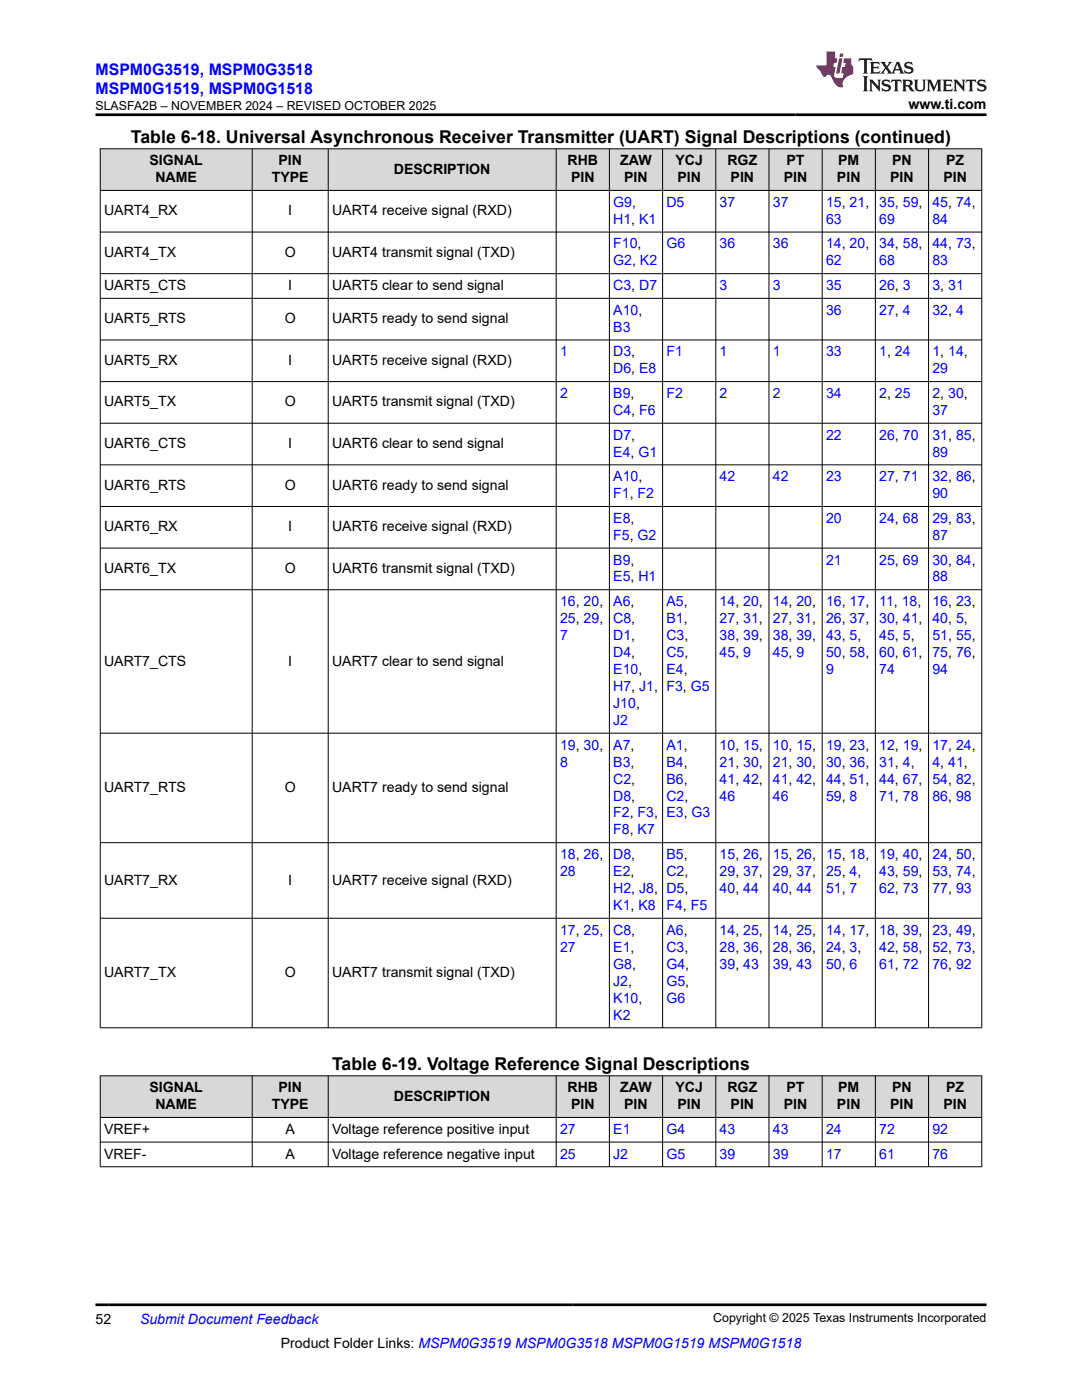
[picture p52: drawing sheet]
<svg xmlns="http://www.w3.org/2000/svg" width="216mm" height="279mm" viewBox="0 0 216 279" stroke-linecap="round" stroke-linejoin="round" font-family="sans-serif">
<defs><g id="words">
<g font-size="3.5">
<text x="26.1" y="28.5">Table 6-18. Universal Asynchronous Receiver Transmitter (UART) Signal Descriptions (continued)</text>
<text x="66.3" y="213.5">Table 6-19. Voltage Reference Signal Descriptions</text>
</g>
<g font-size="3.2" fill="#00f">
<text x="19.1" y="14.9">MSPM0G3519, MSPM0G3518</text>
<text x="19.1" y="18.7">MSPM0G1519, MSPM0G1518</text>
</g>
<g font-size="2.8">
<text x="181.3" y="21.8">www.ti.com</text>
<text x="29.8" y="33">SIGNAL</text>
<text x="55.6" y="33">PIN</text>
<text x="78.6" y="34.7">DESCRIPTION</text>
<text x="113.2" y="33">RHB</text>
<text x="123.8" y="33">ZAW</text>
<text x="134.8" y="33">YCJ</text>
<text x="145.2" y="33">RGZ</text>
<text x="156.9" y="33">PT</text>
<text x="167.2" y="33">PM</text>
<text x="178" y="33">PN</text>
<text x="188.8" y="33">PZ</text>
<text x="31" y="36.4">NAME</text>
<text x="54.2" y="36.4">TYPE</text>
<text x="113.9" y="36.4">PIN</text>
<text x="124.6" y="36.4">PIN</text>
<text x="135.2" y="36.4">PIN</text>
<text x="145.8" y="36.4">PIN</text>
<text x="156.4" y="36.4">PIN</text>
<text x="167" y="36.4">PIN</text>
<text x="177.6" y="36.4">PIN</text>
<text x="188.2" y="36.4">PIN</text>
<text x="20.8" y="43">UART4_RX</text>
<text x="57.5" y="43">I</text>
<text x="66.3" y="43">UART4 receive signal (RXD)</text>
<text x="20.8" y="51.3">UART4_TX</text>
<text x="56.8" y="51.3">O</text>
<text x="66.3" y="51.3">UART4 transmit signal (TXD)</text>
<text x="20.8" y="57.9">UART5_CTS</text>
<text x="57.5" y="57.9">I</text>
<text x="66.3" y="57.9">UART5 clear to send signal</text>
<text x="20.8" y="64.5">UART5_RTS</text>
<text x="56.8" y="64.5">O</text>
<text x="66.3" y="64.5">UART5 ready to send signal</text>
<text x="20.8" y="72.8">UART5_RX</text>
<text x="57.5" y="72.8">I</text>
<text x="66.3" y="72.8">UART5 receive signal (RXD)</text>
<text x="20.8" y="81.1">UART5_TX</text>
<text x="56.8" y="81.1">O</text>
<text x="66.3" y="81.1">UART5 transmit signal (TXD)</text>
<text x="20.8" y="89.4">UART6_CTS</text>
<text x="57.5" y="89.4">I</text>
<text x="66.3" y="89.4">UART6 clear to send signal</text>
<text x="20.8" y="97.7">UART6_RTS</text>
<text x="56.8" y="97.7">O</text>
<text x="66.3" y="97.7">UART6 ready to send signal</text>
<text x="20.8" y="106">UART6_RX</text>
<text x="57.5" y="106">I</text>
<text x="66.3" y="106">UART6 receive signal (RXD)</text>
<text x="20.8" y="114.4">UART6_TX</text>
<text x="56.8" y="114.4">O</text>
<text x="66.3" y="114.4">UART6 transmit signal (TXD)</text>
<text x="20.8" y="132.8">UART7_CTS</text>
<text x="57.5" y="132.8">I</text>
<text x="66.3" y="132.8">UART7 clear to send signal</text>
<text x="20.8" y="158.1">UART7_RTS</text>
<text x="56.8" y="158.1">O</text>
<text x="66.3" y="158.1">UART7 ready to send signal</text>
<text x="20.8" y="176.5">UART7_RX</text>
<text x="57.5" y="176.5">I</text>
<text x="66.3" y="176.5">UART7 receive signal (RXD)</text>
<text x="20.8" y="195">UART7_TX</text>
<text x="56.8" y="195">O</text>
<text x="66.3" y="195">UART7 transmit signal (TXD)</text>
<text x="29.8" y="218">SIGNAL</text>
<text x="31" y="221.4">NAME</text>
<text x="54.2" y="221.4">TYPE</text>
<text x="55.6" y="218">PIN</text>
<text x="78.6" y="219.7">DESCRIPTION</text>
<text x="113.2" y="218">RHB</text>
<text x="113.9" y="221.4">PIN</text>
<text x="123.8" y="218">ZAW</text>
<text x="124.6" y="221.4">PIN</text>
<text x="134.8" y="218">YCJ</text>
<text x="135.2" y="221.4">PIN</text>
<text x="145.2" y="218">RGZ</text>
<text x="145.8" y="221.4">PIN</text>
<text x="156.4" y="221.4">PIN</text>
<text x="156.9" y="218">PT</text>
<text x="167" y="221.4">PIN</text>
<text x="167.2" y="218">PM</text>
<text x="177.6" y="221.4">PIN</text>
<text x="178" y="218">PN</text>
<text x="188.2" y="221.4">PIN</text>
<text x="188.8" y="218">PZ</text>
<text x="20.8" y="226.3">VREF+</text>
<text x="57" y="226.3">A</text>
<text x="66.3" y="226.3">Voltage reference positive input</text>
<text x="20.8" y="231.2">VREF-</text>
<text x="57" y="231.2">A</text>
<text x="66.3" y="231.2">Voltage reference negative input</text>
<text x="19.1" y="264.2">52</text>
<text x="56" y="269">Product Folder Links: MSPM0G3519 MSPM0G3518 MSPM0G1519 MSPM0G1518</text>
</g>
<g font-size="2.8" fill="#00f">
<text x="122.4" y="41.3">G9,</text>
<text x="133" y="41.3">D5</text>
<text x="143.6" y="41.3">37</text>
<text x="154.2" y="41.3">37</text>
<text x="164.8" y="41.3">15, 21,</text>
<text x="175.4" y="41.3">35, 59,</text>
<text x="186.1" y="41.3">45, 74,</text>
<text x="122.4" y="44.7">H1, K1</text>
<text x="164.8" y="44.7">63</text>
<text x="175.4" y="44.7">69</text>
<text x="186.1" y="44.7">84</text>
<text x="122.4" y="49.6">F10,</text>
<text x="122.4" y="53">G2, K2</text>
<text x="133" y="49.6">G6</text>
<text x="143.6" y="49.6">36</text>
<text x="154.2" y="49.6">36</text>
<text x="164.8" y="49.6">14, 20,</text>
<text x="164.8" y="53">62</text>
<text x="175.4" y="49.6">34, 58,</text>
<text x="175.4" y="53">68</text>
<text x="186.1" y="49.6">44, 73,</text>
<text x="186.1" y="53">83</text>
<text x="122.4" y="57.9">C3, D7</text>
<text x="143.6" y="57.9">3</text>
<text x="154.2" y="57.9">3</text>
<text x="164.8" y="57.9">35</text>
<text x="175.4" y="57.9">26, 3</text>
<text x="186.1" y="57.9">3, 31</text>
<text x="122.4" y="62.8">A10,</text>
<text x="164.8" y="62.8">36</text>
<text x="175.4" y="62.8">27, 4</text>
<text x="186.1" y="62.8">32, 4</text>
<text x="111.8" y="71.1">1</text>
<text x="122.4" y="66.2">B3</text>
<text x="122.4" y="71.1">D3,</text>
<text x="133" y="71.1">F1</text>
<text x="143.6" y="71.1">1</text>
<text x="154.2" y="71.1">1</text>
<text x="164.8" y="71.1">33</text>
<text x="175.4" y="71.1">1, 24</text>
<text x="186.1" y="71.1">1, 14,</text>
<text x="122.4" y="74.5">D6, E8</text>
<text x="186.1" y="74.5">29</text>
<text x="111.8" y="79.4">2</text>
<text x="122.4" y="79.4">B9,</text>
<text x="122.4" y="82.8">C4, F6</text>
<text x="133" y="79.4">F2</text>
<text x="143.6" y="79.4">2</text>
<text x="154.2" y="79.4">2</text>
<text x="164.8" y="79.4">34</text>
<text x="175.4" y="79.4">2, 25</text>
<text x="186.1" y="79.4">2, 30,</text>
<text x="186.1" y="82.8">37</text>
<text x="122.4" y="87.7">D7,</text>
<text x="164.8" y="87.7">22</text>
<text x="175.4" y="87.7">26, 70</text>
<text x="186.1" y="87.7">31, 85,</text>
<text x="122.4" y="91.1">E4, G1</text>
<text x="186.1" y="91.1">89</text>
<text x="122.4" y="96">A10,</text>
<text x="122.4" y="99.4">F1, F2</text>
<text x="143.6" y="96">42</text>
<text x="154.2" y="96">42</text>
<text x="164.8" y="96">23</text>
<text x="175.4" y="96">27, 71</text>
<text x="186.1" y="96">32, 86,</text>
<text x="186.1" y="99.4">90</text>
<text x="122.4" y="104.4">E8,</text>
<text x="122.4" y="107.7">F5, G2</text>
<text x="164.8" y="104.4">20</text>
<text x="175.4" y="104.4">24, 68</text>
<text x="186.1" y="104.4">29, 83,</text>
<text x="186.1" y="107.7">87</text>
<text x="122.4" y="112.7">B9,</text>
<text x="164.8" y="112.7">21</text>
<text x="175.4" y="112.7">25, 69</text>
<text x="186.1" y="112.7">30, 84,</text>
<text x="122.4" y="116">E5, H1</text>
<text x="186.1" y="116">88</text>
<text x="111.8" y="121">16, 20,</text>
<text x="111.8" y="124.4">25, 29,</text>
<text x="122.4" y="121">A6,</text>
<text x="122.4" y="124.4">C8,</text>
<text x="133" y="121">A5,</text>
<text x="133" y="124.4">B1,</text>
<text x="143.6" y="121">14, 20,</text>
<text x="143.6" y="124.4">27, 31,</text>
<text x="154.2" y="121">14, 20,</text>
<text x="154.2" y="124.4">27, 31,</text>
<text x="164.8" y="121">16, 17,</text>
<text x="164.8" y="124.4">26, 37,</text>
<text x="175.4" y="121">11, 18,</text>
<text x="175.4" y="124.4">30, 41,</text>
<text x="186.1" y="121">16, 23,</text>
<text x="186.1" y="124.4">40, 5,</text>
<text x="111.8" y="127.7">7</text>
<text x="122.4" y="127.7">D1,</text>
<text x="122.4" y="131.1">D4,</text>
<text x="133" y="127.7">C3,</text>
<text x="133" y="131.1">C5,</text>
<text x="143.6" y="127.7">38, 39,</text>
<text x="143.6" y="131.1">45, 9</text>
<text x="154.2" y="127.7">38, 39,</text>
<text x="154.2" y="131.1">45, 9</text>
<text x="164.8" y="127.7">43, 5,</text>
<text x="164.8" y="131.1">50, 58,</text>
<text x="175.4" y="127.7">45, 5,</text>
<text x="175.4" y="131.1">60, 61,</text>
<text x="186.1" y="127.7">51, 55,</text>
<text x="186.1" y="131.1">75, 76,</text>
<text x="122.4" y="134.5">E10,</text>
<text x="122.4" y="137.9">H7, J1,</text>
<text x="133" y="134.5">E4,</text>
<text x="133" y="137.9">F3, G5</text>
<text x="164.8" y="134.5">9</text>
<text x="175.4" y="134.5">74</text>
<text x="186.1" y="134.5">94</text>
<text x="122.4" y="141.3">J10,</text>
<text x="111.8" y="149.6">19, 30,</text>
<text x="122.4" y="144.7">J2</text>
<text x="122.4" y="149.6">A7,</text>
<text x="133" y="149.6">A1,</text>
<text x="143.6" y="149.6">10, 15,</text>
<text x="154.2" y="149.6">10, 15,</text>
<text x="164.8" y="149.6">19, 23,</text>
<text x="175.4" y="149.6">12, 19,</text>
<text x="186.1" y="149.6">17, 24,</text>
<text x="111.8" y="153">8</text>
<text x="122.4" y="153">B3,</text>
<text x="133" y="153">B4,</text>
<text x="143.6" y="153">21, 30,</text>
<text x="154.2" y="153">21, 30,</text>
<text x="164.8" y="153">30, 36,</text>
<text x="175.4" y="153">31, 4,</text>
<text x="186.1" y="153">4, 41,</text>
<text x="122.4" y="156.4">C2,</text>
<text x="122.4" y="159.8">D8,</text>
<text x="133" y="156.4">B6,</text>
<text x="133" y="159.8">C2,</text>
<text x="143.6" y="156.4">41, 42,</text>
<text x="143.6" y="159.8">46</text>
<text x="154.2" y="156.4">41, 42,</text>
<text x="154.2" y="159.8">46</text>
<text x="164.8" y="156.4">44, 51,</text>
<text x="164.8" y="159.8">59, 8</text>
<text x="175.4" y="156.4">44, 67,</text>
<text x="175.4" y="159.8">71, 78</text>
<text x="186.1" y="156.4">54, 82,</text>
<text x="186.1" y="159.8">86, 98</text>
<text x="122.4" y="163.1">F2, F3,</text>
<text x="122.4" y="166.5">F8, K7</text>
<text x="133" y="163.1">E3, G3</text>
<text x="111.8" y="171.5">18, 26,</text>
<text x="122.4" y="171.5">D8,</text>
<text x="133" y="171.5">B5,</text>
<text x="143.6" y="171.5">15, 26,</text>
<text x="154.2" y="171.5">15, 26,</text>
<text x="164.8" y="171.5">15, 18,</text>
<text x="175.4" y="171.5">19, 40,</text>
<text x="186.1" y="171.5">24, 50,</text>
<text x="111.8" y="174.8">28</text>
<text x="122.4" y="174.8">E2,</text>
<text x="122.4" y="178.2">H2, J8,</text>
<text x="133" y="174.8">C2,</text>
<text x="133" y="178.2">D5,</text>
<text x="143.6" y="174.8">29, 37,</text>
<text x="143.6" y="178.2">40, 44</text>
<text x="154.2" y="174.8">29, 37,</text>
<text x="154.2" y="178.2">40, 44</text>
<text x="164.8" y="174.8">25, 4,</text>
<text x="164.8" y="178.2">51, 7</text>
<text x="175.4" y="174.8">43, 59,</text>
<text x="175.4" y="178.2">62, 73</text>
<text x="186.1" y="174.8">53, 74,</text>
<text x="186.1" y="178.2">77, 93</text>
<text x="122.4" y="181.6">K1, K8</text>
<text x="133" y="181.6">F4, F5</text>
<text x="111.8" y="186.5">17, 25,</text>
<text x="111.8" y="189.9">27</text>
<text x="122.4" y="186.5">C8,</text>
<text x="122.4" y="189.9">E1,</text>
<text x="133" y="186.5">A6,</text>
<text x="133" y="189.9">C3,</text>
<text x="143.6" y="186.5">14, 25,</text>
<text x="143.6" y="189.9">28, 36,</text>
<text x="154.2" y="186.5">14, 25,</text>
<text x="154.2" y="189.9">28, 36,</text>
<text x="164.8" y="186.5">14, 17,</text>
<text x="164.8" y="189.9">24, 3,</text>
<text x="175.4" y="186.5">18, 39,</text>
<text x="175.4" y="189.9">42, 58,</text>
<text x="186.1" y="186.5">23, 49,</text>
<text x="186.1" y="189.9">52, 73,</text>
<text x="122.4" y="193.3">G8,</text>
<text x="122.4" y="196.7">J2,</text>
<text x="133" y="193.3">G4,</text>
<text x="133" y="196.7">G5,</text>
<text x="143.6" y="193.3">39, 43</text>
<text x="154.2" y="193.3">39, 43</text>
<text x="164.8" y="193.3">50, 6</text>
<text x="175.4" y="193.3">61, 72</text>
<text x="186.1" y="193.3">76, 92</text>
<text x="122.4" y="200.1">K10,</text>
<text x="122.4" y="203.5">K2</text>
<text x="133" y="200.1">G6</text>
<text x="111.8" y="226.3">27</text>
<text x="122.4" y="226.3">E1</text>
<text x="133" y="226.3">G4</text>
<text x="143.6" y="226.3">43</text>
<text x="154.2" y="226.3">43</text>
<text x="164.8" y="226.3">24</text>
<text x="175.4" y="226.3">72</text>
<text x="186.1" y="226.3">92</text>
<text x="111.8" y="231.2">25</text>
<text x="122.4" y="231.2">J2</text>
<text x="133" y="231.2">G5</text>
<text x="143.6" y="231.2">39</text>
<text x="154.2" y="231.2">39</text>
<text x="164.8" y="231.2">17</text>
<text x="175.4" y="231.2">61</text>
<text x="186.1" y="231.2">76</text>
<text x="27.9" y="264.2">Submit Document Feedback</text>
</g>
<g font-size="2.5">
<text x="19.1" y="21.9">SLASFA2B – NOVEMBER 2024 – REVISED OCTOBER 2025</text>
<text x="142.3" y="263.9">Copyright © 2025 Texas Instruments Incorporated</text>
</g>
</g></defs>
<g fill="#d8d8d8">
<path d="M20 29.7h175.9v8.3h-175.9z" fill-rule="evenodd"/>
<path d="M20.1 29.8h30.2v8.1h-30.2z" fill-rule="evenodd"/>
<path d="M50.4 29.8h15v8.1h-15z" fill-rule="evenodd"/>
<path d="M65.6 29.8h45.3v8.1h-45.3z" fill-rule="evenodd"/>
<path d="M111 29.8h10.5v8.1h-10.5z" fill-rule="evenodd"/>
<path d="M121.7 29.8h10.5v8.1h-10.5z" fill-rule="evenodd"/>
<path d="M132.3 29.8h10.5v8.1h-10.5z" fill-rule="evenodd"/>
<path d="M142.9 29.8h10.5v8.1h-10.5z" fill-rule="evenodd"/>
<path d="M153.5 29.8h10.5v8.1h-10.5z" fill-rule="evenodd"/>
<path d="M164.1 29.8h10.5v8.1h-10.5z" fill-rule="evenodd"/>
<path d="M174.7 29.8h10.5v8.1h-10.5z" fill-rule="evenodd"/>
<path d="M185.3 29.8h10.5v8.1h-10.5z" fill-rule="evenodd"/>
</g>
<g fill="none" stroke="#000" stroke-width=".2">
<path d="M19.9 29.7h176.1M19.9 38h176.1M20 29.6v175.6M50.3 29.6v175.6M65.5 29.6v175.6M111 29.6v175.6M121.6 29.6v175.6M132.2 29.6v175.6M142.8 29.6v175.6M153.4 29.6v175.6M164.1 29.6v175.6M174.7 29.6v175.6"/>
<path d="M185.3 29.6v175.6M195.9 29.6v175.6M19.9 46.3h176.1M19.9 54.6h176.1M19.9 59.5h176.1M19.9 67.8h176.1M19.9 76.2h176.1M19.9 84.5h176.1M19.9 92.8h176.1M19.9 101.1h176.1M19.9 109.4h176.1M19.9 117.7h176.1"/>
<path d="M19.9 146.3h176.1M19.9 168.2h176.1M19.9 183.3h176.1M19.9 205.1h176.1"/>
</g>
<g fill="#d8d8d8">
<path d="M20 214.7h175.9v8.3h-175.9z" fill-rule="evenodd"/>
<path d="M20.1 214.8h30.2v8.1h-30.2z" fill-rule="evenodd"/>
<path d="M50.4 214.8h15v8.1h-15z" fill-rule="evenodd"/>
<path d="M65.6 214.8h45.3v8.1h-45.3z" fill-rule="evenodd"/>
<path d="M111 214.8h10.5v8.1h-10.5z" fill-rule="evenodd"/>
<path d="M121.7 214.8h10.5v8.1h-10.5z" fill-rule="evenodd"/>
<path d="M132.3 214.8h10.5v8.1h-10.5z" fill-rule="evenodd"/>
<path d="M142.9 214.8h10.5v8.1h-10.5z" fill-rule="evenodd"/>
<path d="M153.5 214.8h10.5v8.1h-10.5z" fill-rule="evenodd"/>
<path d="M164.1 214.8h10.5v8.1h-10.5z" fill-rule="evenodd"/>
<path d="M174.7 214.8h10.5v8.1h-10.5z" fill-rule="evenodd"/>
<path d="M185.3 214.8h10.5v8.1h-10.5z" fill-rule="evenodd"/>
</g>
<g fill="none" stroke="#000" stroke-width=".2">
<path d="M19.9 214.7h176.1M20 214.6v18.3M50.3 214.6v18.3M65.5 214.6v18.3M111 214.6v18.3M121.6 214.6v18.3M132.2 214.6v18.3M142.8 214.6v18.3M153.4 214.6v18.3M164.1 214.6v18.3M174.7 214.6v18.3M185.3 214.6v18.3"/>
<path d="M195.9 214.6v18.3M19.9 223h176.1M19.9 227.9h176.1M19.9 232.9h176.1"/>
</g>
<path d="M171.5 11.6l-.2 .6 .5-.2h.6v.1v2.2l-.2 .4h1l-.2-.4v-2.2v-.1h.5l.6 .2-.2-.6zM173.6 12.4l.2 .3v1.6l-.2 .4h1.9l.1-.6a1.08 1.08 0 0 1-1.3 .2v-.7h.6l.4 .2v-.7l-.4 .2h-.6v-.5l.2-.2a1 1 0 0 1 1 .3l-.1-.5zM175.7 12.4l.9 1.1-1 1.2h.9l-.2-.2 .5-.8 .4 .8-.2 .2h1.6l-.2-.2 .2-.5h.9l.1 .5-.1 .2h.9l-.2-.4-.8-1.9h-.5l-.9 2.1-.9-1.1 .9-1h-.8l.2 .2-.4 .6-.4-.6 .2-.2zM179 12.8l.4 1h-.7zM180.7 12.5a.65 .65 0 0 0-.2 .7 .65 .65 0 0 0 .6 .5l.6 .1 .1 .3a.79 .79 0 0 1-.7 .4 .79 .79 0 0 1-.7-.5l.1 .7 .2-.1a.93 .93 0 0 0 1.1 0 .93 .93 0 0 0 .4-.9 1.46 1.46 0 0 0-1.2-.6l-.1-.3a1.09 1.09 0 0 1 1.2 .2l-.2-.6-.1 .1-.5-.2zM172.2 15.2l.2 .4v2.2l-.2 .4h1l-.2-.4v-2.2l.2-.4zM173.4 15.9l.2 .4v1.5l-.2 .4h.8l-.3-.4 .1-1.3 1.6 1.8v-2l.2-.4h-.7l.1 .2 .1 1.1-1.2-1.3zM176.2 16a.65 .65 0 0 0-.2 .8 .65 .65 0 0 0 .6 .4l.6 .2 .1 .2a.79 .79 0 0 1-.7 .4 .79 .79 0 0 1-.7-.5l.1 .7 .2-.1a.93 .93 0 0 0 1.1 .1 .93 .93 0 0 0 .4-1 1.46 1.46 0 0 0-1.2-.5l-.1-.4a1.09 1.09 0 0 1 1.2 .2l-.1-.6-.2 .1-.5-.1zM177.9 15.9l-.1 .6a.63 .63 0 0 1 .8-.3v1.6l-.3 .4h1l-.2-.4v-1.6a.66 .66 0 0 1 .8 .3l-.1-.6zM180 15.9l.2 .4v1.5l-.2 .4h1l-.2-.2-.1-.7h.5l.1 .2a.79 .79 0 0 0 1.2 .6l-1-.9a.61 .61 0 0 0 .6-.6 .61 .61 0 0 0-.5-.7zM180.8 16.2h.1a.47 .47 0 0 1 .5 .1 .47 .47 0 0 1 .1 .5l-.1 .1-.7 .1zM182.3 15.9l.2 .2a2.27 2.27 0 0 0 .4 2 1.04 1.04 0 0 0 1.7-.7v-1.3l.2-.2h-.8l.2 .4v1.1a.6 .6 0 0 1-.6 .6 .6 .6 0 0 1-.6-.6v-1.1l.3-.4zM184.9 15.9l.2 .4v1.5l-.2 .4h.8l-.3-.4v-1.4l.9 1.9 .9-1.9v1.4l-.3 .4h1l-.2-.4v-1.5l.2-.4h-.8l-.7 1.5-.6-1.5zM188.1 15.9l.2 .4v1.5l-.2 .4h1.9l.1-.6a1.09 1.09 0 0 1-1.3 .2v-.7h.6l.4 .2v-.6l-.4 .2h-.6v-.6l.2-.1a1.01 1.01 0 0 1 1 .3l-.1-.6zM190.2 15.9l.3 .4v1.5l-.3 .4h.8l-.2-.4v-1.3l1.6 1.8v-2l.2-.4h-.7l.2 .2v1.1l-1.2-1.3zM192.8 15.9l-.1 .6a.63 .63 0 0 1 .8-.3v1.6l-.3 .4h1l-.2-.4v-1.6a.66 .66 0 0 1 .8 .3l-.1-.6zM195.2 16a.65 .65 0 0 0-.2 .8 .65 .65 0 0 0 .6 .4l.6 .2 .2 .2a.79 .79 0 0 1-.7 .4 .79 .79 0 0 1-.7-.5l.1 .7 .2-.1a.93 .93 0 0 0 1 .1 .93 .93 0 0 0 .5-1 1.46 1.46 0 0 0-1.3-.5v-.4a1.09 1.09 0 0 1 1.2 .2l-.2-.6-.2 .1-.5-.1z" fill="#231f20"/>
<path d="M164.9 10.3v2.7h-2l.1 .4 .8 1a.95 .95 0 0 0 1 .9 .59 .59 0 0 1 .5-.4 .59 .59 0 0 1 .5 .3l.4 .8a1.59 1.59 0 0 0 2.1 1.4 1.61 1.61 0 0 1 1-2.3l1-.3-.1-1.5a1.59 1.59 0 0 1-.3-1.7h-1.5l-.2 .9h.6l-.2 .9h-.5l-.2 .9v.3l.4 .1-.1 .9h-.7a.73 .73 0 0 1-1-.7l.3-1.5h-.5l.1-.9h.5l.2-.9h-.5v-1.3zM167.4 11.6l-.6 3.1h.7l.6-3.1zM167.6 10.7l-.1 .6h.7l.1-.6z" fill="#ed1c24"/>
<path d="M19.1 22.9h177.8M19.1 260.4h177.8" fill="none" stroke="#000" stroke-width=".53"/>
<use href="#words"/>
</svg>
